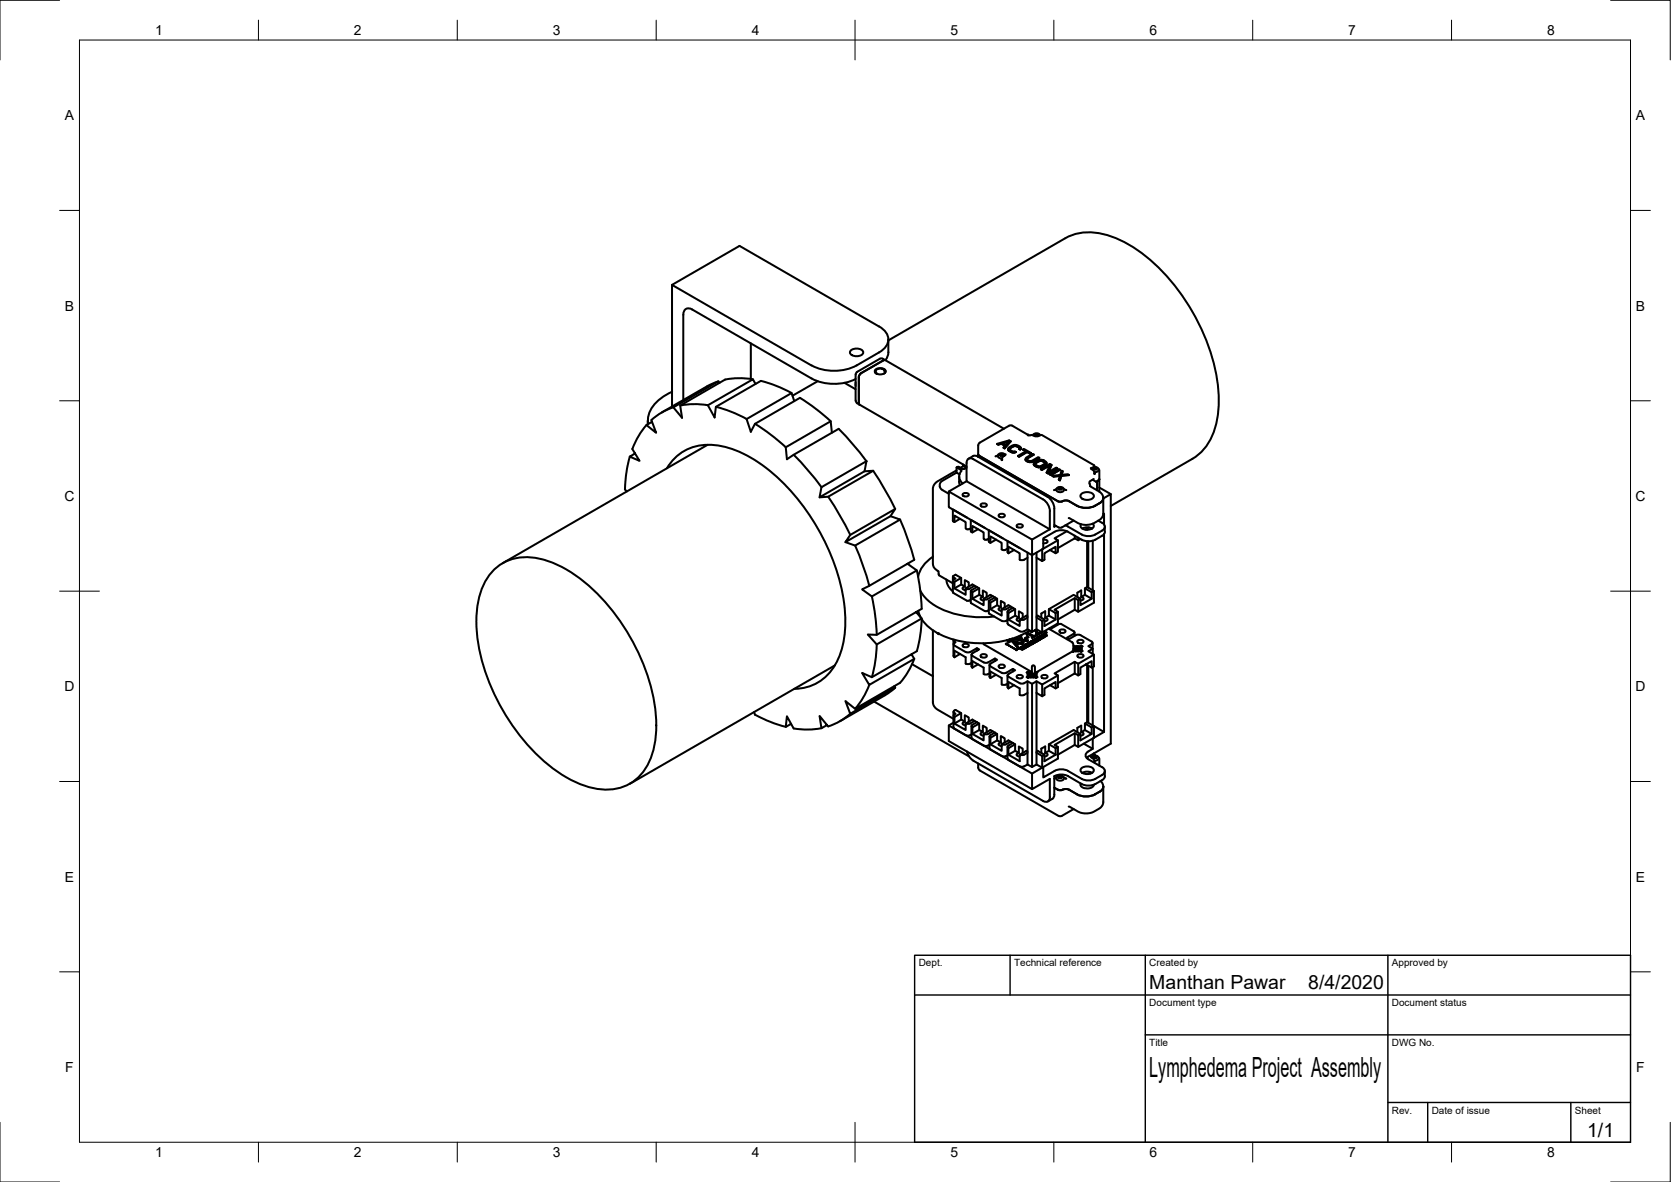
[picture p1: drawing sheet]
<svg xmlns="http://www.w3.org/2000/svg" width="420mm" height="297mm" viewBox="0 0 420 297" stroke-linecap="round" stroke-linejoin="round" font-family="sans-serif">
<defs><g id="words">
<text font-size="7" x="289" y="270.6">Lymphedema Project Assembly</text>
<g font-size="4.9">
<text x="289" y="248.5">Manthan Pawar</text>
<text x="329" y="248.5">8/4/2020</text>
<text x="399.1" y="285.7">1/1</text>
</g>
<g font-size="3.5">
<text x="39" y="8.8">1</text>
<text x="89" y="8.8">2</text>
<text x="139" y="8.8">3</text>
<text x="189" y="8.8">4</text>
<text x="239" y="8.8">5</text>
<text x="289" y="8.8">6</text>
<text x="339" y="8.8">7</text>
<text x="389" y="8.8">8</text>
<text x="16.3" y="30.2">A</text>
<text x="411.3" y="30.2">A</text>
<text x="16.3" y="78">B</text>
<text x="411.3" y="78">B</text>
<text x="16.2" y="125.9">C</text>
<text x="411.2" y="125.9">C</text>
<text x="16.2" y="173.7">D</text>
<text x="411.2" y="173.7">D</text>
<text x="16.3" y="221.6">E</text>
<text x="411.3" y="221.6">E</text>
<text x="16.4" y="269.4">F</text>
<text x="411.4" y="269.4">F</text>
<text x="39" y="290.8">1</text>
<text x="89" y="290.8">2</text>
<text x="139" y="290.8">3</text>
<text x="189" y="290.8">4</text>
<text x="239" y="290.8">5</text>
<text x="289" y="290.8">6</text>
<text x="339" y="290.8">7</text>
<text x="389" y="290.8">8</text>
</g>
<g font-size="2.5">
<text x="231" y="242.9">Dept.</text>
<text x="255" y="242.9">Technical reference</text>
<text x="289" y="242.9">Created by</text>
<text x="350" y="242.9">Approved by</text>
<text x="289" y="252.8">Document type</text>
<text x="350" y="252.8">Document status</text>
<text x="289" y="262.9">Title</text>
<text x="350" y="262.9">DWG No.</text>
<text x="350" y="279.9">Rev.</text>
<text x="360" y="279.9">Date of issue</text>
<text x="396" y="279.9">Sheet</text>
</g>
</g></defs>
<!-- layer: Visible -->
<g fill="none" stroke="#000" stroke-width=".51">
<path d="M169 71.6v30.6M169 98.4a9.6 9.6 0 0 0-6 6.5v1.7M180.6 95.8l-2.4 1.1-11.8 6.8M188.8 86.3v8.9M189.3 95.3a19.6 19.6 0 0 0-7 .1l-11.3 6.5 .5 3.1-2.2-2.6 11.3-6.6 .3 .4M190 96.5l-.7-1.2-11.3 6.5M199 98.8a32.5 32.5 0 0 0-7.7-3.1l-11.3 6.5-.3 2.7-1.7-3.1M204 95.1l-29.9-17.3a1.38 1.38 0 0 0-1.6-.2 1.38 1.38 0 0 0-.7 1.5v21.4M204.1 91.8a12.5 12.5 0 0 0 11.3 0l5.6-3.2a3.5 3.5 0 0 0 2-4.7l-1.1-1.3-.9-.6-35.1-20.2-16.9 9.8 35 20.2M204.1 95.1a12.5 12.5 0 0 0 11 .1M205.6 95.8l-6.3 3.6M212.3 96.2l2.8 1.6"/>
<path d="M213.9 88.1a2.2 2.2 0 0 1 3.1 .3 1.45 1.45 0 0 1-1.9 1.1 1.28 1.28 0 0 1-1.4-1.1zM215.1 94.1v6.6M215.1 96.1v.9M220 93a1.71 1.71 0 0 1 2.7 .3 1.6 1.6 0 0 1-2.8 0zM220.1 93.3v.4M220.1 93.5v.1M220.7 92.7a.63 .63 0 0 0-.6 .4 .63 .63 0 0 0 .3 .8M221.2 90.2l-5.6 3.2-.4 .7M221.2 90.2h.8M221.8 92.7l.5 .2a.54 .54 0 0 1 .3 .5 .54 .54 0 0 1-.3 .5M222 90.2l.6 .3M222.5 93.4l.1 .2"/>
<path d="M222.5 93.7l-.3-.7a1.28 1.28 0 0 0-2.1 .3l.5 .7M222.6 90.5l29.8 17.2M222.6 90.5h-.4l-5.7 3.3-.4 .4-.2 .6v6.5l.2 .4M223.4 85.3l-.1 3.7-.7 1.5M223.4 85.5l44.4-25.6a14.2 14.2 0 0 1 12.6-.1 42.8 42.8 0 0 1 19.4 18.6 42.8 42.8 0 0 1 6.4 26.1 14.2 14.2 0 0 1-6.4 10.8l-20.5 11.9M158.4 114.7a32.5 32.5 0 0 0-1.3 8.3l.5 .5M159 112.8l1.8 3-2.5-1 1.4-.8M162.6 106.8a19.5 19.5 0 0 0-3.6 6M162.9 105.7v.9M167.7 117.7a12 12 0 0 1 12.7-5.8 31.2 31.2 0 0 1 16.5 9.5 54.2 54.2 0 0 1 15.6 32.5 21.5 21.5 0 0 1-3.8 15 11.6 11.6 0 0 1-9 4.2M169.3 102.3a14.9 14.9 0 0 0-5.5 3.3l1.2 3.2-2.5-2 1.4-.8M177.9 111.8l-51.5 29.7"/>
<path d="M178 101.8a19.5 19.5 0 0 0-7 .1M180 102.2a32.5 32.5 0 0 1 7.7 3.1M189.8 106.5l3.9 2.7 3.9 3.2M197.6 112.4l.3 3 13-7.6 3.6 3.8 3.4 4.3M199.6 114.3l3.6 3.9 3.4 4.2M199.7 100.8l-.6-2-11.4 6.5 1.1 3.2 1-2 11.3-6.5 3.9 2.7 3.9 3.2M209.2 108.7l-.3-2.8-11.3 6.5M215.2 100.6l.4 .7 27.4 15.9M217.4 118.4l2.2-.1-11.4 6.5-2.1 .2M219.5 118.3l3 4.7 2.6 4.9M240.5 118.8l-3.8 2.2a1.31 1.31 0 0 0 .3 2.1l1.6 1M240.5 118.2l-4.9 2.8-.7 .8-.3 .8v19.2l.4 1 .8 .6"/>
<path d="M240.5 117.5l1.1 .6 .1 .3a2.15 2.15 0 0 0 .4 3.1M240.5 118.8l.8 .4M240.7 117.4l-.2 .1v1.3M240.7 117.3h.4l1 .6 .9-.4M241.2 119.8l.2 2.1M242.2 117.1l.8 .5M242.2 116.7v.4l-.7 .5M243.5 115.3l1.4-.8 1 .2 17.5 10.2a3.6 3.6 0 0 1 1.7 2.9v4.6l.4-.2M246 114.2l.2 .3 19.8 11.5 .9 .1 .9-.3 1 .2a6.2 6.2 0 0 0 5.3 1.5l2.4-1M250.5 114.6l-.2 .1M250.5 114.6h.1M250.7 111.5l3-.8 .4 .2-1.5 1.8-.3-.2 .3 .1"/>
<path d="M250.9 114.4l-.4 .2M251 111.7l-.3-.2 .3 .3 .8-.3 .9 .6M251.4 114.2l.2-.1 .3 .1 .2-.1 .2 .1-.3 .1 .3 .2-.2 .1-.2-.2-.3 .2-.2-.1 .3-.2zM251.6 114.1v.1M251.8 111.5l.9 .5-.4 .5M251.8 111.5l-.8 .3M251.9 114.2l-.2 .3M251.9 114.4l.1-.1v.2M252 111.4l1.7-.5-.8 1zM252.1 114.1v.1M252.8 114.3l-.8-.4-1 .3-.1 .4 .1 .3 .9 .3M252.9 114.2l-.9 .8-.1 .6"/>
<path d="M253.5 113a1.47 1.47 0 0 0 1.9 .6M253.6 112.6a1.99 1.99 0 0 1 3.1 0l-.2 .3-.3-.1 .1-.1-.2-.3-.6-.3a1.71 1.71 0 0 0-1.6 .6v.3l.6 .4 .9 .2a1.44 1.44 0 0 1-1.9-.9zM253.6 113.1v.1M253.7 111l-1.6 .4M253.7 107l-7.5 4.4-.2 .5v2.9M253.7 107h.8l4.2 2.4 .8-.1 1.1 .4 1.3-.4 13.2 7.6 .2 .5M253.7 113.3h.1M253.9 112.7v.1M254 112.6h.1M254.1 110.9l-1.5 1.8M254.2 113.5v.1M254.4 113.6v.1"/>
<path d="M254.7 113.7v.1M254.8 112.1v.1M255 112.1h.1M255.1 113.7v.1M255.2 112v.1M255.5 112.1h.1M255.7 112.1v.1M256.1 112.4h.1M256.2 114.7v.1M256.3 112.5v.1M256.3 112.7l-.8-.6a1.71 1.71 0 0 0-1.6 .7v.1M256.5 112.9v.1"/>
<path d="M256.7 112.6l-.2 .4-.3-.2M256.7 112.8h.1M257.2 113l.3-.2 1.7 1-.2 .2-.7-.5-2.1 1.2-.2-.1 2-1.2zM257.2 113l.7 .4M257.9 115.6v.1M258 115.1l1.6-1 .3 .1-1.5 .9a.59 .59 0 0 0 .2 .7 .59 .59 0 0 0 .7 0l1.7-.9 .3 .1-1.5 .9a1.35 1.35 0 0 1-1.9-.6zM258.1 115.8v.1M258.3 113.5v.1M258.3 115.2v.1M258.3 115.9v.1M258.4 115.1v.1M258.6 116v.1"/>
<path d="M258.9 116.1h.1M259 114v.1M259.2 113.8l-.2 .3-.7-.5-2.1 1.2-.2-.2M259.3 116.1h.1M259.5 116v.1M259.7 109.4l.8-.5 .7 .1 .4 .4M259.8 115.9v.1M259.9 114.2l-1.7 1.2M260 116.8v.1M260 116.3a1.94 1.94 0 0 1 3.1 0 1.94 1.94 0 0 1-3.1 .5zM260.2 109.1l.4 .1 .3-.1h.2l-.3 .2 .3 .2-.2 .1-.3-.2-.3 .2-.1-.1 .3-.2zM260.2 117v.1"/>
<path d="M260.3 116.4l1.2-.6 .7 .1 .5 .5-.9 .7a1.03 1.03 0 0 1-1.5-.7zM260.3 109.1v.1M260.3 116.4v.1M260.5 116.3v.1M260.6 117.2v.1M260.6 109.2l-.1 .3M260.6 109.4l.2-.1v.2M260.9 117.3v.1M260.9 109.1v.1M261.2 117.4v.1M261.2 115.9h.1M261.3 115l-1.5 1a1.47 1.47 0 0 1-1.9-.5"/>
<path d="M261.5 115.8v.1M261.5 117.4h.1M261.7 117.9l2.3-1.3 .4 .2-.7 1.8 1.9-1.1 .3 .2-2.3 1.3-.4-.3 .8-1.8-2 1.1zM261.7 115.8h.1M261.8 117.3v.1M261.9 115.8v.1M262 118v.1M262.1 117.2v.1M262.2 115.9h.1M262.6 116.1l-1.1-.2-1.2 .7M262.6 116.1l.1 .3M262.6 116.1h.1"/>
<path d="M262.7 116.2v.1M262.8 116.8v.1M263 116.6v.1M263.1 116.3a1.94 1.94 0 0 1-3.1 .6l-.1-.2M263.1 116.5h.1M263.6 119h.1M263.9 117l-1.9 1.1-.3-.2M264 119.2l2.2-1.3 .3 .1-2.2 1.3zM264.3 119.3v.1M264.4 116.8l-.7 1.8M264.6 119.6l.3 .2 1.6-.2M264.6 119.6l2-.2 .3-1.1 .3 .1-.3 .9 1.6-.1 .3 .1-1.9 .2-.4 1.2-.3-.2 .3-.9-1.6 .1z"/>
<path d="M264.9 119.7v.1M265.9 117.7l-2.3 1.3-.4-.3M266.5 118l-2.2 1.4-.3-.2M266.9 119.5v.1M267.2 118.4l-.2 .9M268.8 119.3l-1.9 .3-.4 1.1M274.3 117.6l.8 .9 .1 .6M274.4 117.8l.7-.4 1 .2 .1 .4-.1 .4-.9 .2M274.8 117.6l.2-.1 .3 .2 .3-.2 .1 .1-.3 .2 .3 .1h-.4l-.3 .1-.2-.1 .3-.1zM275 117.5v.2M275.2 117.3h.1M275.3 117.7l-.2 .3"/>
<path d="M275.3 117.9l.1-.1v.2M275.6 117.5v.2M276.2 117.9l.2 .3v2.2M206.5 122.4l11.4-6.5-.5 2.5-11.3 6.6zM208.2 124.8l3 4.7 2.6 4.9M213.8 134.4l11.3-6.5-1.2 1.8-11.3 6.5zM215 137.1l2 5 1.6 5.1M223.9 129.7l2.4 .9-11.3 6.5-2.4-.9M226.3 130.6l2 5 1.6 5.1-13.1 7.4 2.4 1.8 11.3-6.6-2.3-1.6M234.6 139.9a8.1 8.1 0 0 0-3.7 5M238.6 123.5v4l20.9 12v19.3M239.6 128v2.9"/>
<path d="M239.6 130.9l.1 .1M239.7 131l.3 .2v-1.6l2.8 1.6v1.6l.3 .2M239.7 128.1l3.4 2M241.4 130.4l-1.4 .8M242.1 124.2a.82 .82 0 0 1 .8-.4 .82 .82 0 0 1 .6 .7 .82 .82 0 0 1-.8 .3 .82 .82 0 0 1-.6-.6zM243 120.9l-4.4 2.6 20.9 12.1 4.5-2.6M243.1 133h.6M244.1 132.7l-.5 .3M244.1 130.6v2.9M244.1 133.5l.4 .3v-1.6l2.8 1.6v1.7l.7 .2 .6-.4M244.2 130.7l3.4 2M245.9 133l-1.4 .8"/>
<path d="M246.6 126.8a.82 .82 0 0 1 .9-.4 .82 .82 0 0 1 .6 .7 .82 .82 0 0 1-.9 .3 .82 .82 0 0 1-.6-.6zM248.6 133.3v2.8M248.6 136.1l.2 .1M248.8 136.3l.2 .1v-1.6l2.9 1.6v1.7l.2 .1M248.8 133.3l3.3 2M250.4 135.6l-1.4 .8M251.1 129.4a.82 .82 0 0 1 .9-.3 .82 .82 0 0 1 .6 .6 .82 .82 0 0 1-.8 .3 .82 .82 0 0 1-.7-.6zM253.3 136v2.7l.3 .3M253.3 137.9l-.8 .4-.3-.1M253.6 139v-1.6l2.8 1.6v1.7l.3 .1a1.94 1.94 0 0 0 1.7-.6M253.6 136.1l2.8 1.6M255 138.2l-1.4 .8"/>
<path d="M255.7 132a.82 .82 0 0 1 .8-.3 .82 .82 0 0 1 .6 .6 .82 .82 0 0 1-.8 .4 .82 .82 0 0 1-.6-.7zM258.4 138.9v19.2M259.5 135.6v3.9l2.8-1.6v-2.6l3.4-1.9 1.2-.2 1.1 .2 4 2.2M260.6 138.9v19.2M262.3 125.5l-17.6-10.1a1.03 1.03 0 0 0-1.2-.1 1.03 1.03 0 0 0-.5 1.1v4.5l21 12.1M262.3 125.5l1.2 1.3 .5 1.6M262.3 135.7l.4-.1a.58 .58 0 0 1 .7 .6l-.4 .3h-.7M264 128.4v4.6M264 138.2l1.4 .8v-1.6l-2.8 1.6v1.7l-.6 .3M265.1 131.9l1.1 .7M265.2 123.1l-.2 .1M265.3 123.1h-.1"/>
<path d="M265.6 122.9l-.4 .2M265.7 122.7l.4-.2 .7-.1 .6 .3 .1 .5-.3 .3-.8 .2-.7-.4zM266 135.8v2.9l-.6 .3M266.1 122.6l.2-.1 .3 .2 .2-.2 .2 .1-.3 .2 .3 .2-.2 .1-.2-.2-.3 .2-.2-.1 .3-.2zM266.2 132.5h.8M266.2 120.5l.3 .2M266.3 122.5v.2M266.5 120.7h.1M266.6 122.7l-.2 .3M266.6 122.9l.1-.1v.2M266.8 122.5v.2M267.5 122.9l.4 .2"/>
<path d="M267.9 123.1l.2 .1M268.2 133.5l-3 1.8 .8 .5-4 2.3v2.9l-1.4-.8M270 130.8l-3 1.8M270.2 134.6v.7M271.1 135.1v.7M271.7 135.5l-.6 .3-.9-.5-4.2 2.4M271.8 124.2a2.22 2.22 0 0 1 3.2 .3 1.47 1.47 0 0 1-1.9 1.1 1.3 1.3 0 0 1-1.4-1.1zM272 135.6l1.7 .4 1.7-.4M272.1 132.8a2.62 2.62 0 0 1 2.5 0M273.1 133l.2 .1M273.3 136v11.5l.3 .2v-11.7M273.8 132.6l-.9 .5"/>
<path d="M274.5 132.8v.1M274.7 120.6l1.1 .7v1.9M274.7 131.6a.79 .79 0 0 1 .3 .9 .79 .79 0 0 1-.8 .5 1.69 1.69 0 0 1-2.5-1l.1-.3M274.8 135.9v12.4M275 120.4l-1 .6 .1 1.2 2.6 1.6 .5 .5 .2 .8M276.1 130.8a2.01 2.01 0 0 1 1.7 1.6l-.1 .3a5.8 5.8 0 0 1-3.4 2l-1.8-.1-4.7-2.6M276.4 120.4l-.8 .7M276.4 120.4v3.2M276.4 122.5l2.9 1.7M277.4 125.1v4.2l-.3 .8-.8 .7-1.6 .8-1.8 .3-1.6-.3-2.6-1.4M277.4 125.3l1.9-1.1v62.7l-6.1 3.6M277.4 129.2l.2-.1v2.7"/>
<path d="M277.4 125.1a1.6 1.6 0 0 1-.9 1.3M277.6 134.2v49.7l-2.8 1.7v2.6a2.24 2.24 0 0 0-1.9 1.6l.4 .7 .3 .3 3.5 2a1.05 1.05 0 0 1 .7 1 1.05 1.05 0 0 1-.7 1 4.8 4.8 0 0 1-4.6 1.2l-3.9-2.3-1.7-.4-1.7 .4-2.9 1.7v-2.6l-2.8 1.6v3.9l4.5-2.6v4.6M277.8 132.4v1.3M277.8 133.7l-.4 .7-2 1.2M124.1 143.3a12.3 12.3 0 0 1 12.9-2.6 36.7 36.7 0 0 1 17.7 13.7 49 49 0 0 1 10.3 27.9 17.8 17.8 0 0 1-4.3 12.9 12.3 12.3 0 0 1-12.9 2.5 36.7 36.7 0 0 1-17.7-13.7 49 49 0 0 1-10.3-27.8 17.8 17.8 0 0 1 4.3-12.9zM219.2 149.9l.9 4.9 .3 4.7M230.5 143.4l.9 4.9 .4 4.7-11.3 6.5h-2.3l2.3 2.5 11.3-6.6-1.5-1.6M230.9 153.5l.5 1.5M231.3 154.8v.1M231.4 148.5a12.7 12.7 0 0 0 7.8 5.5l2.9 .7 3.1 .4 4.8-.2M231.8 155.4a32.9 32.9 0 0 1-1.3 8.2l-11.3 6.6-2.4-1.1 1.8 3 11.3-6.5-.7-1.2M231.8 155.6a15.3 15.3 0 0 0 10.8 5.7 24.2 24.2 0 0 0 16.3-2.9"/>
<path d="M234.6 158.4v18.3l.2 .7 .7 .8 4.2 2.4M235.7 159.1h.1M235.7 143.5l.3 .1v.7M235.7 159.1l.3 .2M236 144.2l.2 .4M236.2 144.6l3.4 2M238 145.7l.4 1.4 1.2 1.5M239.6 144.9v3.9M239.6 148.8l.1 .2M239.7 149l3.4 1.9 .4 .1 .6-.3M239.7 146.1l.3 .1v1.7l2.8 1.6v-1.6l.3 .1M239.7 145.1l.6 .3-.6 .3"/>
<path d="M239.7 144.7l.6-.3 1.4 .8-1.7 1M239.7 144.7v.4M239.7 145.7v.3M241.7 145.2v1.7l.9 .5v-1.6l1 .5v1.1M241.7 146.9l-1.7 1M242.6 147.4l-.5 .3a.54 .54 0 0 0 .1 .5 .54 .54 0 0 0 .6 .1M242.8 147.9l1.7-1 1.7 1v1.6l.9 .5v-1.6l1 .6v1M243.1 148h.6M244.1 148.5v3l3.5 2 .4 .1 .6-.3M245.1 147.2l-1.5 .8M245.6 147.5l-1.5 .9 .4 .4v1.7l2.8 1.6v-1.6l.7 .2 1.6-.9M246.2 149.5l-1.7 1"/>
<path d="M246.2 147.9l-1.7 .9M247.1 150l-.5 .3a.54 .54 0 0 0 .2 .5 .54 .54 0 0 0 .5 .1M248.6 151.1v3M248.6 154l3.3 2 .8 .1 .6-.3M248.8 151.3l.2 .2v1.6l2.9 1.6v-1.6M250.2 150.1l-1.4 .8v.4M250.2 150.1l.5 .4-1.7 1M250.2 150.1l-1.2-.6-1.7 1M250.7 150.5v1.6l1 .5v-1.6l.9 .6v1M250.7 152.1l-1.7 1M251.7 152.6l-.6 .3a.54 .54 0 0 0 .2 .6 .54 .54 0 0 0 .6 0M253.3 153.7v3l.3 .3"/>
<path d="M253.6 154.1v1.6l2.8 1.6v-1.6M253.6 157l2.8 1.6M254.1 152.4a2.27 2.27 0 0 1-2 .8l-.2-.1M254.7 152.7l-1.3 .9 .2 .5M254.7 152.7l.5 .4-1.6 1M254.7 152.7l-1.1-.6-1.7 1M255.2 153.1v1.6l1 .5v-1.6l1 .6v1M255.2 154.7l-1.6 1M256.2 155.2l-.5 .3a.54 .54 0 0 0 .1 .6 .54 .54 0 0 0 .6 0M256.4 158.6l.6 .2 .5-.2M256.9 159.6l-3.9 2.2M258.1 159.4l.2 .1"/>
<path d="M258.2 159.1l.2-.2 1.6 .9 .3-.1 .2 .1-.9 .5-.2-.1 .4-.2-1.2-.7M258.3 159.2l-.1-.1 .1 .1-.2 .3 .5-.1 1.1 .6M258.4 155.2a1.8 1.8 0 0 1-2 .5M258.4 154.9l-.3-.2-1.7 1M258.6 159.4l-.3 .1M259.1 158.6h.1M259.4 158.8h.1M259.4 158.8l-.3-.2 .3 .2M260.1 158.4l.4 .3v.5M260.4 158.2l.4 .4v.7l.8-.4 .2 .1-1 .6-.3-.1v-.8l-.3-.3M260.5 159.8l-.9 .5M260.5 159.5l.3 .1"/>
<path d="M260.6 155.2l1.4 .8v2.9M260.6 154.9l.3-.2 1.7 1v1.6l2.8-1.6M260.8 159v.3M261.8 155.2v-1l1-.6v1.6M261.8 159l-1 .6M261.9 160l.2 .2M261.9 159.9l.4-.1 .2 .2-.4 .2zM262.3 159.7l.6-.2 .3 .2v.1M262.5 159.8l.1-.2 .3 .2M262.6 158.7l.5 .3M262.6 159.7l.4 .1M262.6 159.6l-.2 .2 .3 .2"/>
<path d="M262.6 155.7l-.6 .3M262.6 159.6h.1M262.7 159.6l.2-.1 .3 .2M262.8 159.9l-.5-.2 .4 .3M262.8 159.6l.4 .1M262.8 159.5l-.1 .1 .2 .3M262.8 155.2l.6 .3a.54 .54 0 0 1-.2 .6 .54 .54 0 0 1-.6 0M263.1 159l-7.5 4.3 7.5-4.3M263.7 158l6 3.5 .2 .6v1.4l-.2 .2M263.7 153.1l1.7 1v1.6l-1.7-1zM263.7 153.1l6.3-3.6 1.7 1-.6 .3-.9-.5-5 2.9 .8 .5M263.7 154.7l-.9 .5"/>
<path d="M264 157.8l.3 .2 2.4-1.2 3.3 1.8M265.4 154.1l.6-.4v3l-4 2.2-1.4-.8-1.1 .7-1.1-.7-.9 .5M265.8 156.8v.3M266.4 158.4a.82 .82 0 0 1 .8-.3 .82 .82 0 0 1 .7 .7 .82 .82 0 0 1-.9 .3 .82 .82 0 0 1-.6-.7zM270 158.6l.2 .3-.2 .4-1.7 1 .5 .3 1.8-1 .8-.1 3.1 1.7 .2 .5-1.1 .7 1.2 .6-1.2 .7 1.5 .8-4 2.3-.9-.5-5 2.9 .8 .5-4 2.3-1.4-.8-1.1 .7-1.1-.7a1.8 1.8 0 0 1-2 .5l-3-1.8 .2-.5 1.6-1-.5-.3-1.7 1M270.2 158.9v.9M270.2 150.3v2.9M270.9 150v-1l1-.6v1.6M271.1 150.8v2.9M271.9 150l.9-.5 1.7 1M271.9 150l.5 .3a.54 .54 0 0 1-.2 .5 .54 .54 0 0 1-.5 .1M272.8 147.9v1.6"/>
<path d="M273.3 147.5l-.5 .4 1.7 .9 .6-.3M273.6 147.7l1.5 .8v3l-4 2.2-.9-.5-4.2 2.5M274.5 148.8v1.7l-2.8 1.6v-1.6M189.6 179l.2 .6M189.8 179.6a33.1 33.1 0 0 0 7.8 3.1M209.9 167.2l-51.5 29.8M213.8 179.3a15.4 15.4 0 0 1-5.6 3.3l-2.1-2.7 .4 3.1 1.4-.8M218.6 172.1a19.5 19.5 0 0 1-3.6 6M219.8 176.3l23.8 13.8M220.5 161.9a33.1 33.1 0 0 1-1.3 8.3M225.1 172.8l-2.1 1.7-11.8 6.8M226.3 171.6l-11.3 6.5-2.4-1.9 1.2 3.2 11.3-6.6-.2-.4"/>
<path d="M229.3 166.9l5.3 3M229.9 165.6a19.5 19.5 0 0 1-3.6 6M239.7 178.9l.1 3.9 .2 .3M239.7 160.9l.1 3.9 .2 .3M239.8 178.7l.5-.3 1.4 .8-1.7 1-.2-.5 .5-.3-.5-.4zM239.8 160.7v.4l.5 .3-.5 .3 .2 .5M240 162.2l2.8 1.7M241.4 164.3l-1.4 .9v-1.7l2.8 1.7v1.6M241.7 179.2v1.6l.9 .6v-1.7l1 .6v1.1M242.1 162a.82 .82 0 0 1 .8-.3 .82 .82 0 0 1 .6 .7 .82 .82 0 0 1-.8 .3 .82 .82 0 0 1-.6-.7zM242.8 166.8l.6 .1 .5-.1M242.8 163.8l.6 .2 .5-.2"/>
<path d="M243.9 163.9l1.7-1 .6 .3-1.7 1-.2 .5 3 1.8 .6 .1 .6-.1M244.3 164.5v2.9l.2 .4M244.3 166.6l-.4 .2M244.5 167.8v-1.7l2.8 1.7 .1 1.6 .5 .1 .6-.1M245.6 162.9v.6M245.9 166.9l-1.4 .9M246.6 164.7a.82 .82 0 0 1 .9-.4 .82 .82 0 0 1 .6 .7 .82 .82 0 0 1-.9 .3 .82 .82 0 0 1-.6-.6zM247.2 161.7l.3 .2M247.4 162l12.1 6.9M248.5 166.5l1.7-1 .5 .3-1.7 1M248.8 167.1v2.9l.2 .4M248.8 169.2l-.3 .2"/>
<path d="M249 170.4v-1.7l2.9 1.7v1.6M249 166.8l-.2 .3 .2 .3 2.9 1.7M250.2 165.5v.6M250.4 169.6l-1.4 .8M251.1 167.3a.82 .82 0 0 1 .9-.3 .82 .82 0 0 1 .6 .6 .82 .82 0 0 1-.8 .3 .82 .82 0 0 1-.7-.6zM251.9 172l.5 .1 .6-.1M251.9 169.1l.5 .1 .6-.1M253.1 160.9l.4 .2M253.2 160.9l.3 .2M253.3 169.7v3l.3 .3M253.3 171.8l-.3 .2M253.5 161.1l.4-.4z"/>
<path d="M253.6 173v-1.6l2.8 1.6v1.6l.3 .1a1.94 1.94 0 0 0 1.7-.6M253.8 160.7l-.4 .2M253.9 160.7v.1M253.9 160.7h.1M254.4 160.5l.1 .1M254.6 161.2l1.1 1.3 .2-.1-.3-.4 .6-.4 .7 .2M254.6 160.5h-.1M254.7 168.1v.6M254.9 161.3l1.1 .3-.5 .3zM255 172.2l-1.4 .8M255 161.3l.9 .3M255.4 160.7l1.4 .2"/>
<path d="M255.6 163.3l-2.6-1.5 2.6 1.5M255.7 169.9a.82 .82 0 0 1 .8-.3 .82 .82 0 0 1 .6 .6 .82 .82 0 0 1-.8 .3 .82 .82 0 0 1-.6-.6zM255.7 162.5v.1M256.2 161.6v.1M256.5 160l.3 .7-1.1-.2-.3 .2 1.4 .2 .3 .8M256.5 163l.5 .1-.2-.2 .1 .2M256.8 160.7l-.3-.6 .3-.2 .3 .8 1.4 .2-.3 .2-1.1-.1M256.8 162.9l.5 .1-.3-.2 .2 .1M256.8 160.9l.3 .8-2.3-.7-.2 .2 1.1 1.4 .2-.2M257 163l.3 .1M257 162.8l.4 .2M257.1 163.2l-.6-.2 .6 .2"/>
<path d="M257.2 162.8h.5M257.3 163.1h.1M257.3 163.1l-.4-.2 .2 .4M257.4 162.6l.5 .1-.3-.3 .1 .2M257.4 161.6l-.5 .3M257.5 162.8l-.1-.2 .2 .2-.5-.1 .6 .2M257.6 162.7l.3 .1M257.6 162.4l.4 .3M257.7 160.3l.7-.3 .2 .1-.6 .4zM257.7 160.3l.3 .2M257.7 162.5h.6M257.9 162.7h.1"/>
<path d="M257.9 162.7l-.4-.1 .2 .3M258 162.2l.4 .1-.2-.2 .1 .2M258.1 162.4l-.1-.2 .2 .3-.5-.1 .5 .1M258.1 169l.4 .2M258.1 162.4l.4 .1M258.2 162.1l.4 .3M258.2 161.1l-1.1-.2 .3 .7-.5 .3-.7-.2-.6 .4M258.4 171.2v20.9M258.5 168.8l.3 .2v.6M258.5 168.8v1.1M258.5 170l-.3 .2 .3 .2M258.5 160.9l-.3 .2"/>
<path d="M258.5 169.5l.2 .1M258.5 170v.4M258.5 168.8l-.3 .2M258.5 162.4h.1M258.5 162.4l-.4-.1 .1 .3M258.5 169.2l-.2 .5 .2 .3M258.6 160.1l-.6 .4M258.6 169.8l-.1 .1M258.7 162.2l.1 .1-.1-.1h.1v.1M258.7 169.6l-.2 .4M258.8 161.9v-.1l-.1 .1 .3 .3M258.8 170.2l-.3 .2"/>
<path d="M258.8 161.9v-.2l-.2 .2M258.8 161.8h.1M258.8 162.2h.1M258.9 170.2h1.3l.3 .2M258.9 161.7l.3 .3 .3-.2M259 169.5l.4-.1 .1 .4M259 161.7l.4 .1M259 161.7l.4 .1-.2 .1zM259 162.1l-.4-.2 .4 .2M259.1 161.4h.7M259.1 170.3a.41 .41 0 0 1 .4-.5 .41 .41 0 0 1 .4 .5M259.2 170.1v-.5l-.5 .7"/>
<path d="M259.2 169.6h-.5M259.2 169.3h.6M259.2 169.8l.1 .1M259.4 160.2l.2 .1M259.4 161.4l.4 .2zM259.5 161.5h.1M259.5 168.9v-1.4l.4-.3 .3 .4v1.4M259.5 168.9l-.6 .1M259.5 161.5l.3 .1M259.5 169.4l.3-.1 .2 .2M259.5 171.9v20.9M259.7 161.7l-.6-.3 .6 .3"/>
<path d="M259.8 161.2v.2M259.8 161.4l.1 .2-.2 .2M259.8 170.1v-.5l.5 .7M259.8 169.6h.5M259.8 169.8l-.1 .1M259.9 161.2l.3 .1M259.9 161.2v.1M259.9 161.5l-.2 .2M260 160.9h.3v.1M260.1 161h.1M260.1 161.1h.1M260.1 161v.1"/>
<path d="M260.1 161.1h.7M260.2 161l-.1 .1M260.2 160.7h.2l-.1 .2M260.2 169v.6M260.3 169.6l.2 .4M260.3 161.3l-.1 .2-.3-.1M260.4 160.9l-.2 .1 .5 .1M260.4 160.9l.4 .2M260.4 160.8l.4 .3M260.4 160.7l-.1 .1M260.4 160.9l.3 .2M260.5 169l-.1 .8"/>
<path d="M260.5 170v.4M260.5 170l.3 .2M260.5 169.5l-.2 .1M260.6 160.7l.2 .3 .4-.1M260.6 160.7l.6 .2M260.6 171.2v20.9M260.7 161.1l-.1 .2-.4-.2M260.7 168.9l-.5 .1M260.7 168.9l.2 .1M260.8 169l-.3 .2 .2 .5-.2 .3M260.9 160.7l-.2 .1M260.9 160.6l-.2 .1 .1 .2 .4-.2"/>
<path d="M260.9 161l-.1 .1M260.9 170.2l-.4 .2M260.9 160.6h.1M260.9 160.5l.2 .2 .3-.1M260.9 160.7l-.1-.1-.2 .1M261 160.5l.3-.1zM261.1 160.6h.4M261.2 160.7v.2M261.2 160.9h.1M261.2 160.8v.1M261.3 160.5h-.3l.2 .1M261.4 160.6h.1"/>
<path d="M261.4 160.6l-.2 .1M261.5 160.6l-.3 .1M261.5 160.6l-.2 .2M261.6 160.2l.2 .2 .3-.1M261.6 160.5l.1 .1-.1-.1h.2l-.1 .1M261.8 160.1h.1M261.8 160.2h-.1M261.8 160.1l-.1 .2 .4-.1v.2M261.8 160.5l-.1 .1M261.9 160.1l-.3 .1M261.9 169.9a.82 .82 0 0 1 .8-.3 .82 .82 0 0 1 .7 .6 .82 .82 0 0 1-.9 .3 .82 .82 0 0 1-.6-.6zM262 160l.4 .1"/>
<path d="M262 172v3l-1.4-.9M262.5 160l-.5 .5-.4-.3M265.4 173v-1.6l-2.8 1.6v1.6l-.6 .4M266 169.7v3l-.6 .3-1.4-.8M269.6 163.7l-8.9 5.2M269.7 163.7l.2 .1M269.7 163.7h-.1M269.8 163.8l.4-.2h1.3l.3 .2M269.8 163.6v.2M269.9 162.3l.3 .2M269.9 162.9l.2 .2M269.9 163.2v.1"/>
<path d="M270.1 163.1l-.2 .2M270.2 162.5v.5M270.2 162.4h1.3M270.2 166.3v2.9M270.4 163.7a.4 .4 0 0 1 .4-.5 .4 .4 0 0 1 .5 .5M270.5 163.6v-.5l-.5 .6M270.5 163.1h-.4M270.5 163.3l.2 .1M270.5 162.8h.7M270.8 162.8h-.3l-.2 .2M270.9 164.7a.82 .82 0 0 1 .9-.4 .82 .82 0 0 1 .6 .7 .82 .82 0 0 1-.9 .3 .82 .82 0 0 1-.6-.6zM270.9 161.1a.82 .82 0 0 1 .9-.4 .82 .82 0 0 1 .6 .7 .82 .82 0 0 1-.9 .3 .82 .82 0 0 1-.6-.6z"/>
<path d="M271.1 166.8v2.9l.6-.3v-1.6l2.8-1.7v1.7l-1.4-.9M271.1 169.7l-.9-.5-4.2 2.5M271.2 163.1l.5 .6M271.2 163.3l-.2 .1M271.4 163l-.5-.2-.1 .4M271.5 162.5v.5M271.6 163.1h-.4v.5M271.6 163.1l.2 .3M271.8 163.4l.4 .2-.3 .2M271.8 162.3v.9M271.8 162.3l-.3 .2M271.8 162.9l-.2 .2"/>
<path d="M271.8 163.4v.4M271.9 162.6l.1 .6-.1 .2M271.9 162.3l.3 .1-.4 .3M273.3 167.1v14.4l.3 .2v-14.4M274.7 161.6v1.4M274.8 163v1.3M274.8 167.6v14.7M275.1 164.5v3l-.6 .3M198.9 181.9l-1.3 .8 .3-2.7 1.7 3.1a19.9 19.9 0 0 0 7-.1M238.6 182.3l20.9 12.1M239.7 181.6l-1.1 .7v3.9l20.9 12.1M240 180.2v1.6"/>
<path d="M241.7 180.8l-1.7 1M242.6 181.4l-.5 .3a.54 .54 0 0 0 .1 .5 .54 .54 0 0 0 .6 .1M242.8 181.8l.6 .1 .5-.1M243.1 188.8l.6 1.4 1 .9 17.6 10.2M244.3 182.5v2.9l.2 .3M244.3 184.6l-.6 .2-.9-.1M244.5 184.4l2.8 1.7v-1.7M244.5 185.7l2.8 1.7M244.5 182.8v1.6M244.5 182.1l-.2 .4 .2 .3M245.1 181.2l-1.2 .6M245.6 181.5l.6 .3-1.7 1"/>
<path d="M245.6 181.5l-1.1-.7-1.7 1v1.7l-2.8-1.7M245.6 181.5l-1.1 .6M246 191.9v1.3l.4 .4 19.8 11.4M246.2 181.8v1.7l.9 .5v-1.6l1 .5v1.1M246.2 183.5l-1.7 .9M247.1 184l-.5 .3a.54 .54 0 0 0 .2 .5 .54 .54 0 0 0 .5 .1M247.4 184.4l.5 .2 .6-.2M247.4 187.3l.5 .2 .6-.2M248.8 185.1l.1 3.1 3.2 1.9h.6l.6-.3M248.8 187.2l-.3 .2M249 187l2.9 1.7v-1.7M249 185.4v1.6"/>
<path d="M249.6 183.8l-1.1 .6M250.2 184.1l-1.3 .8 .1 .5M250.2 184.1l.5 .3-1.7 1M250.2 184.1l-1.2-.6-1.7 .9M250.7 184.4v1.7l1 .5v-1.6l.9 .5v1.1M250.7 186.1l-1.7 .9M251.7 186.6l-.6 .3a.54 .54 0 0 0 .2 .5 .54 .54 0 0 0 .6 .1M253.3 187.7v2.9M253.6 188v1.7M253.6 189.7l2.8 1.6v-1.6M254.1 186.4a2.27 2.27 0 0 1-2 .7l-.2-.1M254.7 186.7l-1.3 .8 .2 .5"/>
<path d="M254.7 186.7l.5 .3-1.6 1M254.7 186.7l-1.1-.6-1.7 .9M255.2 187v1.7l1 .5v-1.6l1 .5v1.1M255.2 188.7l-1.6 1M256.2 189.2l-.5 .3a.54 .54 0 0 0 .1 .5 .54 .54 0 0 0 .6 .1M258.4 189.2a1.84 1.84 0 0 1-2 .4M258.4 188.8l-.3-.1-1.7 1M260.6 189.2l1.4 .8v2.9M260.6 188.8l.3-.1 1.7 1v1.6l2.8-1.6M261.8 189.2v-1.1l1-.5v1.6M262.6 189.7l-.6 .3M262.8 189.2l.6 .3a.54 .54 0 0 1-.2 .5 .54 .54 0 0 1-.6 .1"/>
<path d="M263.7 187v1.7l1.7 1M263.7 188.7l-.9 .5M265.1 198a1.92 1.92 0 0 0 2 .5l1.4-.2 2.3 1.3M265.1 195.7h.1M265.4 188v1.7M265.6 195.4l-.4 .2M265.8 195.1l.5-.2 .7 .1 .4 .2 .1 .5-.3 .4-1 .1-.6-.5zM266 187.7v2.9l-4 2.3-1.4-.8-1.1 .7-1.1-.7a1.84 1.84 0 0 1-2 .5l-2.8-1.6-.3-.4M266.1 195.1l.2-.1 .3 .2 .2-.2 .2 .1-.3 .2 .3 .2-.2 .1-.2-.2-.3 .2-.2-.1 .3-.2zM266.3 195v.2M266.6 195.2l-.2 .3M266.6 195.4l.1-.1v.2"/>
<path d="M266.8 195v.2M267.5 195.4l.6 .3M270.2 184.3v2.9M270.8 199.6a5 5 0 0 0 4.5 0M270.9 184v-1.1l1-.5v1.6M271.7 184.4l-.6 .3v3M271.7 196.9a1.17 1.17 0 0 0 1.6 1.2h.7a1.18 1.18 0 0 0 1.1-.9M271.9 193.1a2.2 2.2 0 0 1 3.1 .3 1.45 1.45 0 0 1-1.9 1.1 1.28 1.28 0 0 1-1.4-1.1zM271.9 184l.9-.5 1.7 .9-2.8 1.7v-1.7l-1.7-.9-6.3 3.5 1.7 1 .6-.3-.8-.5 5-2.9 .9 .4M271.9 184l.5 .3a.54 .54 0 0 1-.2 .5 .54 .54 0 0 1-.5 .1M272 197l-4-2.2-1.8-.1-1 .3-.1 5-.3 .6-1.3 .8M272 197l1.7 .4 1.7-.4"/>
<path d="M272.1 194.2a2.62 2.62 0 0 1 2.5 0M272.5 186.9l2.3 1.3M272.8 183.5v-1.7l1.7 1v1.6M273.3 181.5l-.5 .3M273.6 181.7l1.5 .8v2.9l-4 2.3-.9-.5-4.2 2.5M273.9 194l.2 .4M274.3 190.1l.7 .7 .2 .8M274.4 190.3l.8-.4 .9 .3 .1 .3-.1 .4-.9 .3M274.5 182.8l.6-.3 2.5 1.4M274.8 190.1l.5 .1 .3-.2 .1 .1-.3 .2 .3 .1-.7 .1-.2-.1 .3-.1zM275 189.4h.1M275 190v.2"/>
<path d="M275 189.4l.3 .5M275.2 189.8h.1M275.3 190.2l-.2 .3M275.3 190.4l.1-.1v.2M275.6 190v.2M276.2 190.4l.2 .3v1.7M276.5 199l-1.2 .6M276.7 196.3l.4 .4 .3 1M277.4 197.7v4.2l-.3 .6-.8 .7-1.9 1-1.6 .2-1.4-.3-2.7-1.4M277.4 197.7a1.6 1.6 0 0 1-.9 1.3M277.8 193.8v1.3M277.8 195.1l-.4 .7-2 1.2"/>
<path d="M264 200.3a1.03 1.03 0 0 1-.5 1.1 1.03 1.03 0 0 1-1.2-.1M270 203.3l-3 1.7h-.8"/>
<circle cx="259.2" cy="161.8" r=".24"/>
<circle cx="260" cy="161.2" r=".16"/>
<circle cx="260.1" cy="161.3" r=".24"/>
<circle cx="262.2" cy="160" r=".17"/>
</g>
<g fill="#000" stroke="#000" stroke-width=".25">
<circle cx="251.9" cy="115.5" r=".24"/>
<circle cx="258.5" cy="109.3" r=".24"/>
<circle cx="275.2" cy="119" r=".24"/>
<circle cx="236" cy="159.3" r=".24"/>
<circle cx="263.1" cy="159" r=".24"/>
<circle cx="253" cy="161.8" r=".24"/>
<circle cx="255.6" cy="163.3" r=".24"/>
<circle cx="258.8" cy="161.9" r=".24"/>
<circle cx="260.6" cy="160.8" r=".24"/>
<circle cx="260.7" cy="161.1" r=".24"/>
<circle cx="260.9" cy="160.7" r=".24"/>
<circle cx="260.9" cy="160.6" r=".24"/>
<circle cx="261.1" cy="160.7" r=".24"/>
<circle cx="261.2" cy="160.7" r=".24"/>
<circle cx="261.3" cy="160.5" r=".24"/>
<circle cx="261.3" cy="160.4" r=".24"/>
<circle cx="261.4" cy="160.6" r=".24"/>
<circle cx="261.6" cy="160.3" r=".24"/>
<circle cx="261.9" cy="160.1" r=".24"/>
<circle cx="262.1" cy="160.2" r=".24"/>
<circle cx="275.2" cy="189.8" r=".24"/>
</g>
<!-- layer: Border -->
<g fill="none" stroke="#000" stroke-width=".25">
<path d="M15 .1h-15v15M20 10.1h390v276.9h-390zM65 5.1v5M115 5.1v5M165 5.1v5M215 5.1v10M265 5.1v5M315 5.1v5M365 5.1v5M405 .1h15v15M15 52.9h5M410 52.9h5"/>
<path d="M15 100.7h5M410 100.7h5M15 148.6h10M405 148.6h10M15 196.4h5M410 196.4h5M15 244.2h5M410 244.2h5M0 282.1v14.9h15M65 287v5M115 287v5M165 287v5"/>
<path d="M215 282.1v9.9M265 287v5M315 287v5M365 287v5M420 282.1v14.9h-15"/>
</g>
<!-- layer: TitleBlock -->
<path d="M230 240.1h180v46.9h-180zM230 250h180M254 240.1v9.9M288 240.1v46.9M349 240.1v46.9M288 260.1h122M349 277.1h61M359 277.1v9.9M395 277.1v9.9" fill="none" stroke="#000" stroke-width=".36"/>
<use href="#words"/>
</svg>
